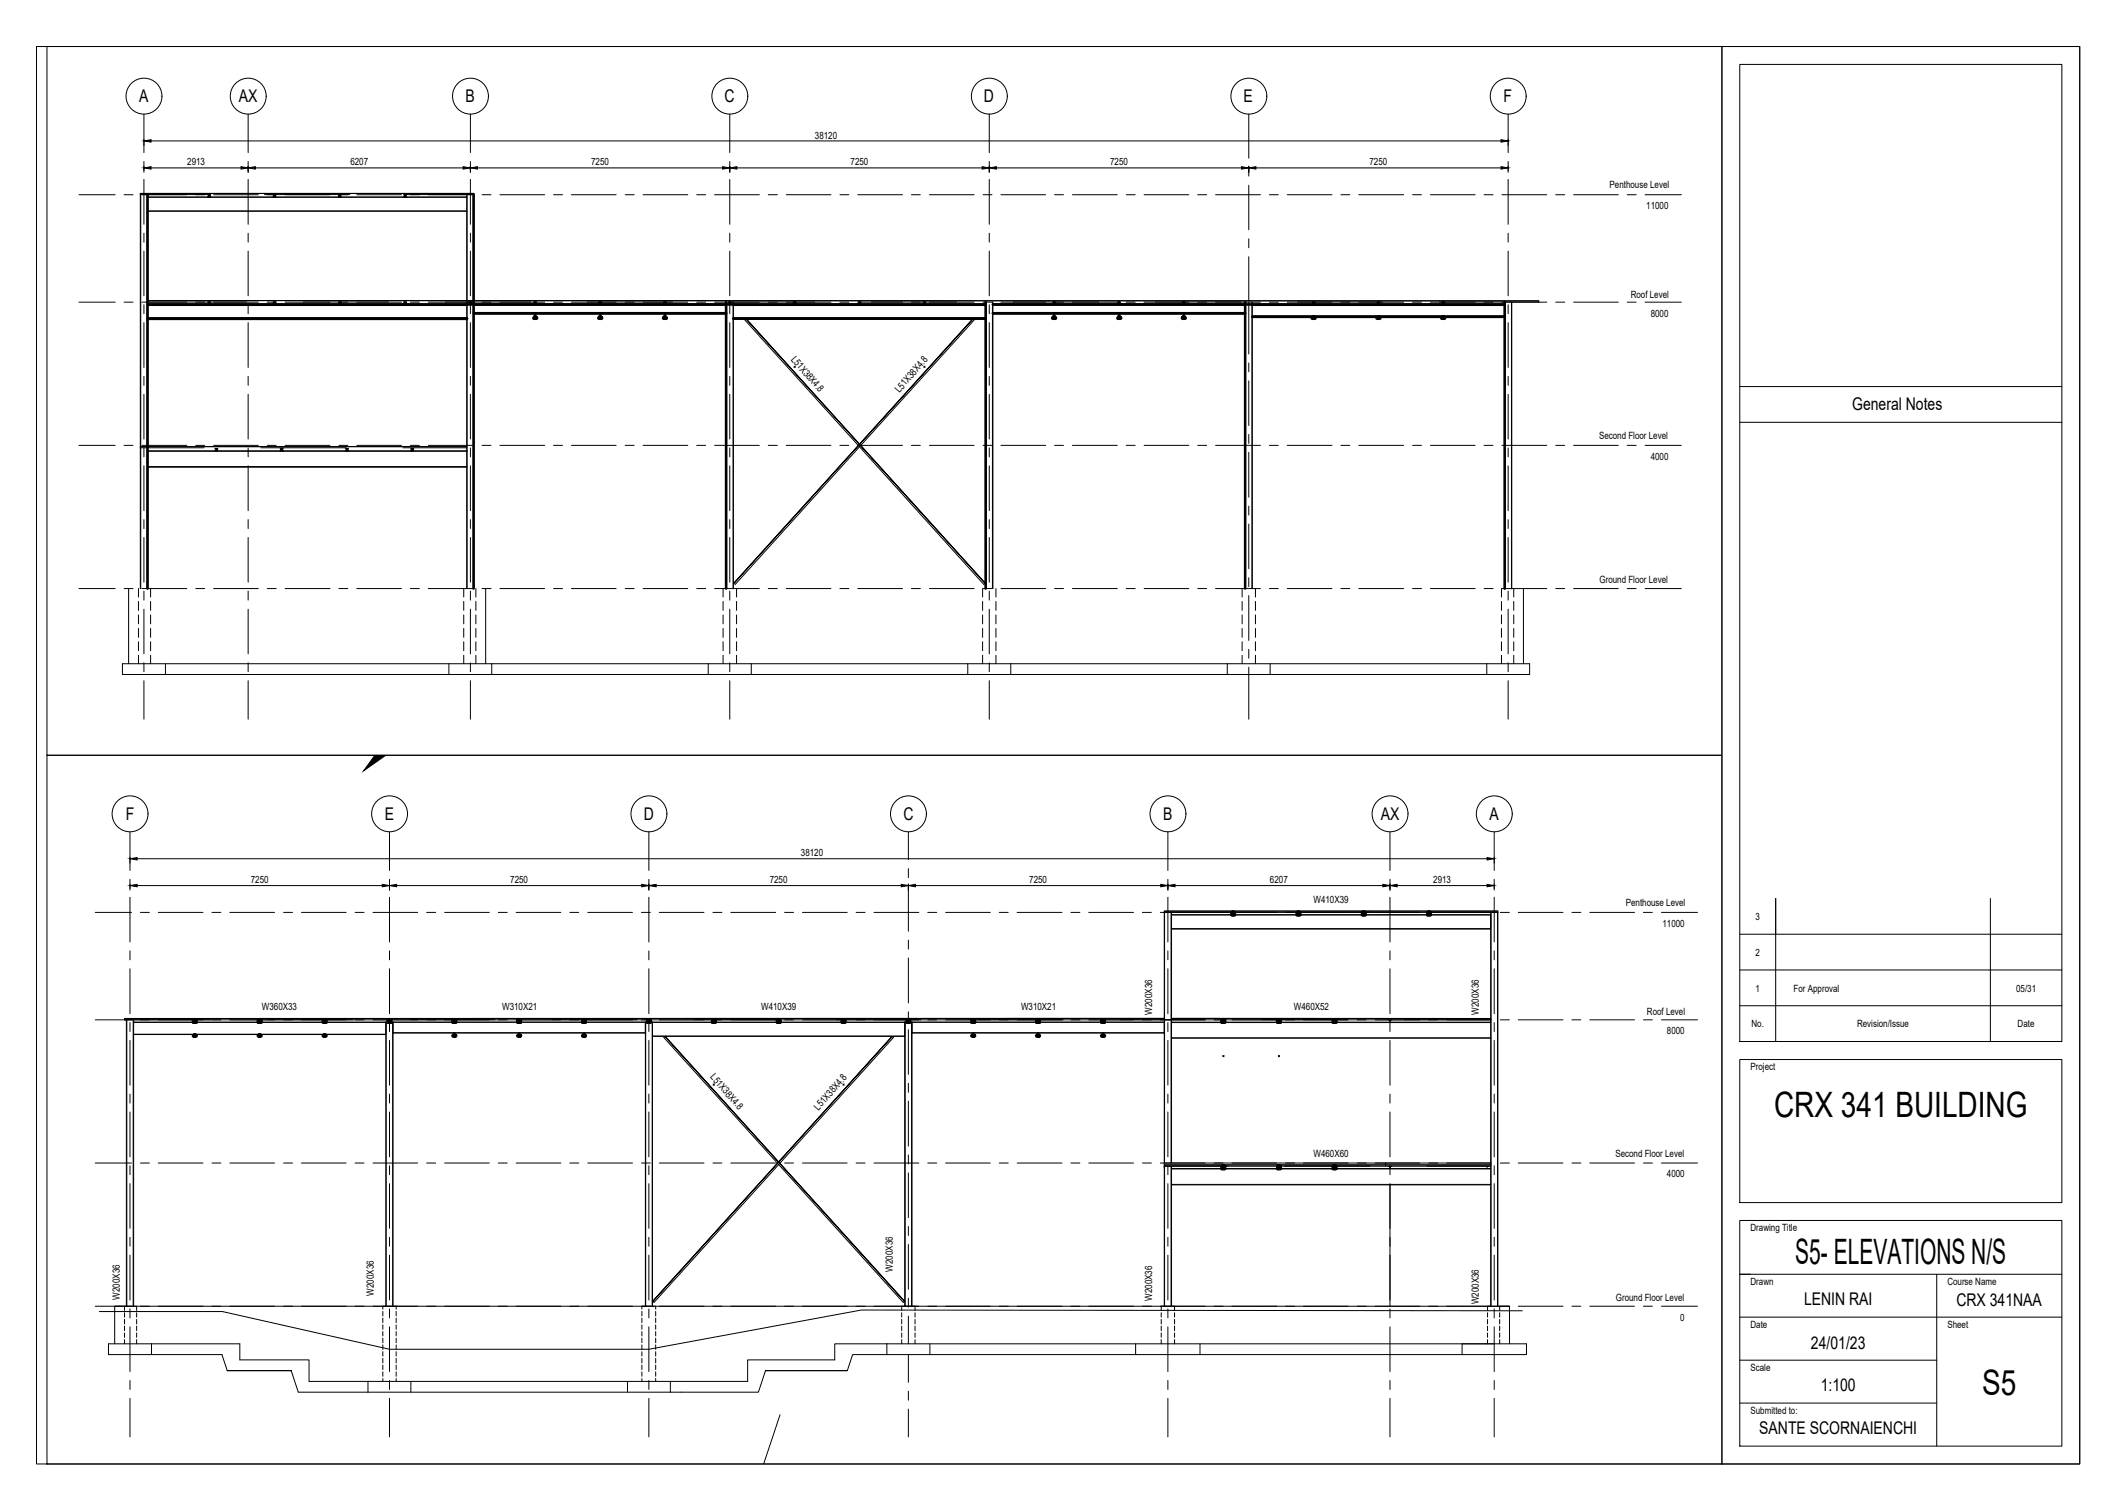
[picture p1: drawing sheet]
<svg xmlns="http://www.w3.org/2000/svg" width="594mm" height="420mm" viewBox="0 0 594 420" stroke-linecap="round" stroke-linejoin="round" font-family="sans-serif">
<defs><g id="words">
<g font-size="9.8">
<text x="495.7" y="312">CRX 341 BUILDING</text>
<text x="501.6" y="353">S5- ELEVATIONS N/S</text>
<text x="553.9" y="389.7">S5</text>
</g>
<g font-size="4.9">
<text x="38.9" y="28.6">A</text>
<text x="66.8" y="28.6">AX</text>
<text x="130" y="28.6">B</text>
<text x="202.5" y="28.6">C</text>
<text x="274.9" y="28.6">D</text>
<text x="347.5" y="28.6">E</text>
<text x="420.1" y="28.6">F</text>
<text x="517.6" y="114.6">General Notes</text>
<text x="35.1" y="229.2">F</text>
<text x="107.5" y="229.2">E</text>
<text x="179.9" y="229.2">D</text>
<text x="252.4" y="229.2">C</text>
<text x="325" y="229.2">B</text>
<text x="385.8" y="229.2">AX</text>
<text x="416.2" y="229.2">A</text>
<text x="504.1" y="364.7">LENIN RAI</text>
<text x="546.7" y="364.7">CRX 341NAA</text>
<text x="506.1" y="376.7">24/01/23</text>
<text x="508.8" y="388.7">1:100</text>
<text x="491.6" y="400.7">SANTE SCORNAIENCHI</text>
</g>
<g font-size="2.8">
<text x="227.7" y="38.7">38120</text>
<text x="52.3" y="46.2">2913</text>
<text x="97.9" y="46.2">6207</text>
<text x="165.2" y="46.2">7250</text>
<text x="237.7" y="46.2">7250</text>
<text x="310.2" y="46.2">7250</text>
<text x="382.7" y="46.2">7250</text>
<text x="449.8" y="52.6">Penthouse Level</text>
<text x="460" y="58.4">11000</text>
<text x="455.7" y="83.1">Roof Level</text>
<text x="461.3" y="88.4">8000</text>
<text x="220.9" y="100.5" transform="rotate(49 220.9 100.5)">L51X38X4.8</text>
<text x="251.3" y="109.8" transform="rotate(-49 251.3 109.8)">L51X38X4.8</text>
<text x="446.8" y="122.7">Second Floor Level</text>
<text x="461.3" y="128.4">4000</text>
<text x="447" y="162.9">Ground Floor Level</text>
<text x="223.8" y="239.2">38120</text>
<text x="70.1" y="246.8">7250</text>
<text x="142.6" y="246.8">7250</text>
<text x="215.1" y="246.8">7250</text>
<text x="287.6" y="246.8">7250</text>
<text x="354.9" y="246.8">6207</text>
<text x="400.5" y="246.7">2913</text>
<text x="367" y="252.3">W410X39</text>
<text x="454.3" y="253.1">Penthouse Level</text>
<text x="490.6" y="257">3</text>
<text x="464.6" y="258.9">11000</text>
<text x="490.6" y="267">2</text>
<text x="490.6" y="277">1</text>
<text x="501.2" y="277">For Approval</text>
<text x="563.4" y="277">05/31</text>
<text x="73.2" y="282.3">W360X33</text>
<text x="140.3" y="282.3">W310X21</text>
<text x="212.7" y="282.3">W410X39</text>
<text x="285.3" y="282.3">W310X21</text>
<text x="322" y="283.5" transform="rotate(-90 322 283.5)">W200X36</text>
<text x="361.6" y="282.3">W460X52</text>
<text x="413.2" y="283.5" transform="rotate(-90 413.2 283.5)">W200X36</text>
<text x="460.2" y="283.6">Roof Level</text>
<text x="489.4" y="287">No.</text>
<text x="518.9" y="287">Revision/Issue</text>
<text x="563.8" y="287">Date</text>
<text x="465.8" y="288.9">8000</text>
<text x="489.2" y="299">Project</text>
<text x="198.3" y="300.9" transform="rotate(49 198.3 300.9)">L51X38X4.8</text>
<text x="228.7" y="310.3" transform="rotate(-49 228.7 310.3)">L51X38X4.8</text>
<text x="367" y="323.2">W460X60</text>
<text x="451.4" y="323.2">Second Floor Level</text>
<text x="465.8" y="328.9">4000</text>
<text x="489.2" y="344">Drawing Title</text>
<text x="249.5" y="355.3" transform="rotate(-90 249.5 355.3)">W200X36</text>
<text x="489.2" y="359">Drawn</text>
<text x="544.2" y="359">Course Name</text>
<text x="33.4" y="363.1" transform="rotate(-90 33.4 363.1)">W200X36</text>
<text x="104.5" y="361.9" transform="rotate(-90 104.5 361.9)">W200X36</text>
<text x="322" y="363.4" transform="rotate(-90 322 363.4)">W200X36</text>
<text x="413.2" y="364.4" transform="rotate(-90 413.2 364.4)">W200X36</text>
<text x="451.5" y="363.4">Ground Floor Level</text>
<text x="469.5" y="368.9">0</text>
<text x="489.2" y="371">Date</text>
<text x="544.2" y="371">Sheet</text>
<text x="489.2" y="383">Scale</text>
<text x="489.2" y="395">Submitted to:</text>
</g>
</g></defs>
<!-- layer: A-DETL-GENF -->
<g fill="none" stroke="#000" stroke-width=".28">
<path d="M58.4 54.5h.1M76.7 54.5h.1M94.9 54.5h.1M113.2 54.5h.1M58.4 84.6h.1M76.7 84.6h.1M94.9 84.6h.1M113.2 84.6h.1M131.4 84.6h.1M149.3 88.8l-.1 .1M149.5 88.6l-.1 .1M149.5 88.8l-.1 .1"/>
<path d="M149.5 84.6h.1M149.7 88.6h-.1M149.7 88.7l-.1 .1M149.7 88.8l-.1 .1M149.8 88.8v.1M149.9 88.9h.1M167.5 88.8l-.1 .1M167.6 84.6h.2M167.7 88.6l-.1 .1M167.7 88.8l-.1 .1M167.9 88.6h-.1M167.9 88.7l-.1 .1"/>
<path d="M167.9 88.8l-.1 .1M168 88.8l-.1 .1M168.1 88.9h.1M185.5 88.8v.1M185.8 84.6h.1M185.8 88.6l-.1 .1M185.8 88.8l-.2 .1M185.9 88.6h.1M185.9 88.7v.2M186.1 88.8l-.1 .1M186.2 88.9h-.1M203.9 84.6h.1"/>
<path d="M222 84.6h.1M240.2 84.6h.1M258.3 84.6h.1M294.3 88.8l-.1 .1M294.5 84.6h.1M294.5 88.6l-.1 .1M294.5 88.8l-.1 .1M294.7 88.6h-.1M294.7 88.7l-.1 .2M294.9 88.8l-.1 .1M294.9 88.9h.1M312.5 88.8l-.1 .1"/>
<path d="M312.6 84.6h.2M312.7 88.6l-.1 .1M312.7 88.8l-.2 .1M312.9 88.6h-.1M312.9 88.7l-.1 .1M312.9 88.8l-.1 .1M313 88.8v.1M313.1 88.9h.1M330.5 88.8v.1M330.8 84.6h.1M330.8 88.6l-.1 .1M330.8 88.8l-.2 .1"/>
<path d="M330.9 88.6h.1M330.9 88.7v.1M331 88.8l-.1 .1M331.1 88.8l-.1 .1M331.2 88.9h.1M366.8 88.8l-.1 .1M367 88.6l-.1 .1M367 88.8l-.1 .1M367 84.6h.2M367.2 88.6h-.1M367.2 88.7l-.1 .1M367.2 88.8v.1"/>
<path d="M367.3 88.8v.1M367.5 88.9h-.1M384.9 88.8v.1M385.1 88.6v.1M385.1 88.8l-.1 .1M385.1 84.6h.2M385.3 88.6h-.1M385.3 88.7l-.1 .1M385.3 88.8v.1M385.5 88.8l-.1 .1M385.6 88.9h-.1M403 88.8v.1"/>
<path d="M403.2 88.6l-.1 .1M403.2 88.8l-.1 .1M403.3 84.6h.1M403.4 88.6h.1M403.4 88.7v.1M403.4 88.8v.1M403.6 88.8l-.1 .1M403.6 88.9h.1M60.4 125.5h.1M78.7 125.5h.1M96.9 125.5h.1M115.1 125.5h.2"/>
<path d="M344.3 255.5h-.1M344.3 254.9v.1M344.4 255.5h-.1M344.5 255.3v.2M344.5 254.9l-.1 .1M344.5 255.4h.1M344.5 255.5h.1M344.5 255h.1M344.5 255.1h.1M344.6 255.1h.1M344.7 255l-.1 .1M344.7 255.3l-.1 .1"/>
<path d="M344.7 255.2v.2M344.7 254.9l-.1 .1M344.8 255.5h.1M344.8 254.9v.1M344.9 255.5h.1M345 254.9l-.1 .1M362.5 255.5h.1M362.5 254.9v.1M362.7 255.5h-.1M362.7 254.9l-.1 .1M362.7 255.3l.1 .2M362.8 255.4h-.1"/>
<path d="M362.8 255.5h-.1M362.8 255h-.1M362.8 255.1h-.1M362.8 255.1h.1M362.9 255.2h.1M362.9 255.2l.1 .2M363 255.3l-.1 .1M363 254.9l-.1 .1M363 255.2h-.1M363.1 255.5h-.1M363.1 254.9l-.2 .2M363.2 255.5h-.1"/>
<path d="M363.2 254.9v.1M380.7 255.5h.1M380.8 254.9l-.1 .1M380.9 255.5h-.1M380.9 254.9v.1M381 255.3v.2M381 255.4h.1M381 255.5h.1M381 255h.1M381 255.1h.1M381 255.1h.2M381.1 255.2h.1"/>
<path d="M381.1 255.2l.1 .2M381.2 255.3l-.1 .1M381.2 254.9l-.1 .1M381.2 255.2h.1M381.3 255.5h-.1M381.3 254.9l-.2 .2M381.4 255.5h.1M381.5 254.9l-.1 .1M399 255.5h-.1M399 254.9v.1M399.2 255.3v.2M399.2 254.9l-.1 .1"/>
<path d="M399.2 255.1h.2M399.2 255.4l-.1 .1M399.2 255.5h.1M399.2 255h.1M399.2 255.1h.1M399.4 255.2h.1M399.4 255.2v.2M399.4 255.3v.1M399.5 254.9l-.1 .2M399.5 255.5h.1M399.6 254.9l-.1 .1M399.7 254.9l-.1 .1"/>
<path d="M399.7 255.5h-.1M54.1 285.5h.1M54.2 284.9h-.1M54.2 289.3l-.1 .1M54.3 285.5h-.1M54.3 285.3l.1 .2M54.3 284.9h.1M54.4 285.1h.1M54.4 285.4h-.1M54.4 284.9l-.1 .1M54.4 285.1l-.1 .1M54.4 289.1l-.1 .1"/>
<path d="M54.4 289.3l-.1 .1M54.5 285.2h.1M54.5 285.2l.1 .3M54.6 285.3l-.1 .1M54.6 284.9l-.1 .2M54.6 285.2h-.1M54.6 289.1h-.1M54.6 289.2l-.1 .1M54.6 289.3l-.1 .1M54.7 285.5h-.1M54.7 284.9h.1M54.7 289.3v.1"/>
<path d="M54.8 285.5h-.1M54.8 284.9h.1M54.8 289.3v.1M72.3 285.5h-.1M72.3 284.9h.1M72.3 289.3v.1M72.4 285.5h-.1M72.4 285.3l.1 .2M72.4 284.9h.1M72.5 285.1h.1M72.5 285.4h-.1M72.5 284.9l-.1 .1"/>
<path d="M72.5 285.1l-.1 .1M72.5 289.1l-.1 .1M72.5 289.3l-.1 .1M72.6 285.2h.1M72.6 285.2l.1 .3M72.7 285.2h-.1M72.7 285.3l-.1 .1M72.7 289.1h-.1M72.7 289.2l-.1 .1M72.7 284.9l-.1 .1M72.7 289.3l-.1 .1M72.8 285.5h-.1"/>
<path d="M72.9 284.9h-.1M72.9 289.3l-.1 .1M72.9 284.9h.1M72.9 285.5h.1M72.9 289.3v.1M90.4 285.5h-.1M90.4 284.9h.1M90.4 289.3v.1M90.5 285.5h.1M90.6 284.9h-.1M90.6 285.3v.2M90.6 285.4h.1"/>
<path d="M90.6 285.5h.1M90.6 284.9v.1M90.6 285.1v.1M90.6 289.1v.1M90.6 289.3l-.1 .1M90.7 285.1h.1M90.8 285.2h.1M90.8 285.2v.3M90.8 285.3v.1M90.8 284.9v.1M90.8 289.1h.1M90.8 289.2v.1"/>
<path d="M90.8 289.3v.1M90.9 285.5h.1M91 284.9h-.1M91 289.3l-.1 .1M91.1 285.5h-.1M91.1 284.9h.1M91.1 289.3v.1M108.5 285.5h.1M108.5 284.9h.1M108.7 285.3l.1 .2h-.2M108.7 284.9h-.1M108.8 285.4h-.1"/>
<path d="M108.8 284.9l-.1 .1M108.8 285.1l-.1 .1M108.8 285.1h.1M108.9 285.2h.1M108.9 285.2l.1 .3M109 285l-.1 .1M109 285.3l-.1 .1M109 285.2h-.1M109 284.9l-.1 .1M109.1 285.5h-.1M109.1 284.9h.1M109.2 285.5h-.1"/>
<path d="M109.2 284.9h.1M126.7 285.5h-.1M126.7 284.9h-.1M126.7 289.3l-.1 .1M126.8 285.5h-.1M126.8 285.3l.1 .2M126.8 284.9h-.1M126.9 285.4h-.1M126.9 284.9l-.1 .1M126.9 285.1l-.1 .1M126.9 289.1l-.1 .1M126.9 289.3l-.2 .1"/>
<path d="M126.9 285.1h.1M127.1 285.2v.3M127.1 285.3l-.1 .1M127.1 284.9l-.1 .1M127.1 289.1h-.1M127.1 289.2l-.1 .1M127.1 289.3l-.1 .1M127.2 285.5h-.1M127.2 284.9h.1M127.2 289.3v.1M127.3 284.9h.1M127.3 285.5h.1"/>
<path d="M127.3 289.3v.1M144.8 285.5h-.1M144.8 284.9h-.1M144.8 289.3l-.1 .1M144.9 285.5h.1M144.9 285.3l.1 .2M144.9 284.9h.1M145 285.1h.2M145 285.4h-.1M145 285.5h.1M145 284.9l-.1 .1M145 285.1l-.1 .1"/>
<path d="M145 289.1l-.1 .1M145 289.3l-.1 .1M145.2 285.2h.1M145.2 285.2v.3M145.2 285.3v.1M145.2 284.9v.1M145.2 285v.1M145.2 289.1h.1M145.2 289.2v.1M145.2 289.3v.1M145.3 285.5h-.1M145.3 284.9h.1"/>
<path d="M145.4 289.3l-.1 .1M145.5 284.9h-.1M145.5 285.5h-.1M145.5 289.3l-.1 .1M162.9 285.5h.1M162.9 284.9h.1M162.9 289.3v.1M163 285.5h.1M163.1 285.3l.1 .2M163.1 284.9h-.1M163.2 285.1h.1M163.2 285.4h-.1"/>
<path d="M163.2 285.5h-.1M163.2 284.9l-.1 .1M163.2 285.1l-.1 .1M163.2 289.1l-.1 .1M163.2 289.3l-.2 .1M163.3 285.2h.1M163.3 285.2v.3M163.3 285.3v.1M163.3 284.9v.1M163.3 285v.1M163.3 289.1h.1M163.3 289.2v.1"/>
<path d="M163.4 289.3l-.1 .1M163.5 284.9h-.1M163.5 289.3l-.1 .1M163.6 285.5h-.2M163.6 284.9h-.1M163.6 289.3v.1M181 285.5h.1M181.1 284.9h-.1M181.1 285.5h.1M181.2 285.3v.2M181.2 284.9h-.1M181.3 285.1h.1"/>
<path d="M181.3 285.4h-.1M181.3 284.9l-.1 .1M181.3 285.1l-.1 .1M181.4 285.2h.1M181.4 285.2v.3M181.4 285.3v.1M181.5 284.9l-.1 .1M181.6 285.5h-.1M181.6 284.9h-.1M181.7 284.9h.1M181.7 285.5h.1M199.1 285.5h.1"/>
<path d="M199.2 284.9h-.1M199.3 285.5h-.1M199.3 284.9h.1M199.3 285.3l.1 .2M199.4 285.4h-.1M199.4 285.5h-.1M199.4 284.9l-.1 .1M199.4 285.1l-.1 .1M199.4 285.1h.1M199.6 285.2v.3M199.6 285.3l-.1 .1M199.6 284.9l-.1 .1"/>
<path d="M199.7 285.5h-.1M199.7 284.9h-.1M199.8 285.5h.1M199.9 284.9h-.1M217.3 284.9h.1M217.4 285.5h-.2M217.5 285.3v.2M217.5 284.9h-.1M217.5 285.4h.1M217.5 284.9v.1M217.5 285.1v.1M217.6 285.1h.1"/>
<path d="M217.7 285.2v.3M217.7 285l-.1 .1M217.7 285.3l-.1 .1M217.7 284.9l-.1 .1M217.8 285.5h.1M217.8 284.9h.1M217.9 285.5h.1M218 284.9h-.1M235.5 284.9h-.1M235.5 285.5h-.2M235.6 285.3v.2M235.6 284.9h-.1"/>
<path d="M235.6 285.4h.1M235.6 284.9v.1M235.6 285.1v.1M235.7 285.1h.1M235.8 285.2h.1M235.8 285.2v.3M235.8 285.3v.1M235.8 285v.1M235.8 284.9v.1M235.9 285.5h.1M236 284.9h-.1M236.1 284.9h.1"/>
<path d="M236.1 285.5h-.1M253.5 285.5h-.1M253.6 284.9h-.1M253.7 285.5h-.1M253.7 285.3v.2M253.7 284.9h-.1M253.8 285.1h.1M253.8 285.4h-.1M253.8 284.9l-.1 .1M253.8 285.1l-.1 .1M253.9 285.2h.1M253.9 285.2l.1 .3"/>
<path d="M254 285.2h-.1M254 285.3l-.1 .1M254 284.9l-.1 .2M254.1 284.9h-.1M254.2 284.9h.1M254.2 285.5h-.2M271.7 285.5h-.1M271.7 284.9h-.1M271.7 289.3v.1M271.8 285.5h-.1M271.8 285.3l.1 .2M271.8 284.9h.1"/>
<path d="M271.9 285.1h.1M271.9 285.4h-.1M271.9 285.5h.1M271.9 284.9l-.1 .1M271.9 285.1l-.1 .1M271.9 289.1l-.1 .1M271.9 289.3l-.1 .1M272 285.2h.1M272 285.2l.1 .3M272.1 285.3l-.1 .1M272.1 284.9l-.1 .1M272.1 285l-.1 .1"/>
<path d="M272.1 285.2h-.1M272.1 289.1h-.1M272.1 289.2l-.1 .1M272.1 289.3l-.1 .1M272.2 285.5h-.1M272.2 284.9h.1M272.2 289.3v.1M272.3 285.5h-.1M272.3 284.9h.1M272.3 289.3v.1M289.8 285.5h-.1M289.8 284.9h.1"/>
<path d="M289.8 289.3v.1M289.9 285.5h.1M289.9 285.3l.1 .2M289.9 284.9h.1M290 285.1h.2M290 285.4h-.1M290 284.9l-.1 .1M290 285.1l-.1 .1M290 289.1l-.1 .1M290 289.3l-.1 .1M290.2 285.2h.1M290.2 285.2v.3"/>
<path d="M290.2 285.3v.1M290.2 285v.1M290.2 289.1h.1M290.2 289.2v.1M290.2 284.9v.1M290.2 289.3v.1M290.3 285.5h-.1M290.4 284.9h-.1M290.4 289.3l-.1 .1M290.4 285.5h.1M290.4 284.9h.1M290.4 289.3v.1"/>
<path d="M307.9 285.5h-.1M307.9 284.9h.1M307.9 289.3v.1M308.1 284.9h-.1M308.1 285.3v.2h-.1M308.1 285.4h.1M308.1 284.9v.1M308.1 285.1v.1M308.1 289.1v.1M308.1 289.3l-.1 .1M308.2 285.1h.1M308.3 285.2h.1"/>
<path d="M308.3 285.2l.1 .3M308.4 285l-.1 .1M308.4 285.2h-.1M308.4 285.3l-.1 .1M308.4 284.9l-.1 .1M308.4 289.1h-.1M308.4 289.2l-.1 .1M308.4 289.3l-.1 .1M308.4 285.5h.1M308.5 284.9h-.1M308.5 289.3l-.1 .1M308.6 285.5h-.1"/>
<path d="M308.6 284.9h.1M308.6 289.3v.1M341.5 285.5h.1M341.6 284.9h-.1M341.7 285.5h-.1M341.7 285.3l.1 .2M341.7 284.9h.1M341.8 285.1h.1M341.8 285.4h-.1M341.8 285h-.1M341.8 285.1l-.1 .1M341.9 285.2h.1"/>
<path d="M341.9 285.2l.1 .3M342 285.3l-.1 .1M342 284.9l-.1 .1M342.1 285.5h-.1M342.1 284.9h.1M342.2 284.9h.1M342.2 285.5h.1M357.1 284.9h-.1M357.2 285.5h-.2M357.3 285.3v.2M357.3 284.9h-.1M357.3 285.4h.1"/>
<path d="M357.3 285h.1M357.3 285.1v.1M357.3 285.1h.2M357.5 285.2v.3M357.5 285.3l-.1 .1M357.5 285l-.1 .1M357.5 284.9l-.1 .1M357.6 285.5h-.1M357.6 284.9h.1M357.7 284.9h.1M357.8 285.5h-.1M372.6 285.5h-.1"/>
<path d="M372.6 284.9h.1M372.7 285.5h.1M372.8 285.3v.2M372.8 284.9h-.1M372.8 285.4h.1M372.8 285h.1M372.8 285.1v.1M372.9 285.1h.1M373 285.2h.1M373 285.2v.3M373 285v.1M373 285.3v.1"/>
<path d="M373 284.9v.1M373.1 285.5h-.1M373.2 284.9h-.1M373.3 285.5h-.1M373.3 284.9h.1M341.5 326.4h.1M341.6 325.8l-.1 .1M341.7 326.2l.1 .2M341.7 325.8v.1M341.8 326h.1M341.8 326.3l-.2 .1M341.8 326.4h.1"/>
<path d="M341.8 325.9h-.1M341.8 326l-.1 .1M341.9 326.1h.1M342 326.2l-.1 .1M342 326.1v.2M342 325.8l-.1 .1M342.1 326.4h-.1M342.1 325.8v.1M342.2 326.4h.1M342.2 325.8v.1M357.1 325.8l-.1 .1M357.2 326.4h-.2"/>
<path d="M357.3 325.8l-.1 .1M357.3 326.1v.3M357.3 326v.2M357.3 326.3h.1M357.3 325.9h.1M357.3 326h.2M357.5 326.2l-.1 .1M357.5 326.1v.2M357.5 325.8l-.1 .1M357.5 326h-.1M357.6 326.4h-.1M357.6 325.8v.1"/>
<path d="M357.8 326.4h-.1M357.8 325.8l-.1 .1M372.6 326.4h-.1M372.6 325.8v.1M372.7 326.4h.1M372.8 326.2v.2M372.8 325.8l-.1 .1M372.8 326.3h.1M372.8 326.4h.1M372.8 325.9h.1M372.8 326v.1M372.9 326h.1"/>
<path d="M373 326.1h.1M373 326.1v.2M373 326.2v.1M373 325.8v.1M373 326h.1M373.1 326.4h-.1M373.2 325.8l-.1 .1M373.3 326.4h-.1M373.3 325.8v.1"/>
</g>
<!-- layer: S-CONC INSTRUCTIONS -->
<path d="M104.7 211h3l-6.1 4.3z" fill="#000" stroke="#000" stroke-width=".28"/>
<!-- layer: S-GRID -->
<g fill="none" stroke="#000" stroke-width=".28">
<path d="M40.2 31.9v10.7M69.3 31.9v10.7M131.4 31.9v10.7M203.9 31.9v10.7M276.4 31.9v10.7M349 31.9v12.3M421.4 31.9v10.7M40.2 45.1v2.5M40.2 50.1v12.6M69.3 45.1v2.5M69.3 50.1v12.6M131.4 45.1v2.5"/>
<path d="M131.4 50.1v12.6M203.9 45.1v2.5M203.9 50.1v12.6M276.4 45.1v2.5M276.4 50.1v12.6M349 46.7v2.5M349 51.7v12.5M421.4 45.1v2.5M421.4 50.1v12.6M40.2 65.2v2.4M40.2 70.1v12.5M69.3 65.2v2.4"/>
<path d="M69.3 70.1v12.5M131.4 65.2v2.4M131.4 70.1v12.5M203.9 65.2v2.4M203.9 70.1v12.5M276.4 65.2v2.4M276.4 70.1v12.5M349 66.7v2.5M349 71.7v12.3M421.4 65.2v2.4M421.4 70.1v12.5M40.2 85.1v2.5"/>
<path d="M40.2 90.1v12.6M69.3 85.1v2.5M69.3 90.1v12.6M131.4 85.1v2.5M131.4 90.1v12.6M203.9 85.1v2.5M203.9 90.1v12.6M276.4 85.1v2.5M276.4 90.1v12.6M349 84.4v14.5M421.4 85.1v2.5M421.4 90.1v12.6"/>
<path d="M40.2 105.2v2.5M40.2 110.2v12.4M69.3 105.2v2.5M69.3 110.2v12.4M131.4 105.2v2.5M131.4 110.2v12.4M203.9 105.2v2.5M203.9 110.2v12.4M276.4 105.2v2.5M276.4 110.2v12.4M349 101.4v2.5M349 106.4v12.5"/>
<path d="M421.4 105.2v2.5M421.4 110.2v12.4M40.2 125.1v2.5M40.2 130.1v12.6M69.3 125.1v2.5M69.3 130.1v12.6M131.4 125.1v2.5M131.4 130.1v12.6M203.9 125.1v2.5M203.9 130.1v12.6M276.4 125.1v2.5M276.4 130.1v12.6"/>
<path d="M349 121.4v2.5M349 126.4v12.5M421.4 125.1v2.5M421.4 130.1v12.6M40.2 145.2v2.5M40.2 150.2v12.4M69.3 145.2v2.5M69.3 150.2v12.4M131.4 145.2v2.5M131.4 150.2v12.4M203.9 145.2v2.5M203.9 150.2v12.4"/>
<path d="M276.4 145.2v2.5M276.4 150.2v12.4M349 141.4v2.5M349 146.4v12.5M421.4 145.2v2.5M421.4 150.2v12.4M40.2 165.1v2.5M40.2 170.2v12.5M69.3 165.1v2.5M69.3 170.2v12.5M131.4 165.1v2.5M131.4 170.2v12.5"/>
<path d="M203.9 165.1v2.5M203.9 170.2v12.5M276.4 165.1v2.5M276.4 170.2v12.5M349 161.4v2.5M349 166.4v12.5M421.4 165.1v2.5M421.4 170.2v12.5M40.2 185.2v2.5M40.2 190.2v10.7M69.3 185.2v2.5M69.3 190.2v10.7"/>
<path d="M131.4 185.2v2.5M131.4 190.2v10.7M203.9 185.2v2.5M203.9 190.2v10.7M276.4 185.2v2.5M276.4 190.2v10.7M349 181.4v2.5M349 186.4v14.5M421.4 185.2v2.5M421.4 190.2v10.7M36.3 232.4v10.8M108.8 232.4v10.8"/>
<path d="M181.3 232.4v10.8M253.8 232.4v7.8M326.3 232.4v10.8M388.4 232.4v10.8M417.5 232.4v10.8M36.3 245.7v2.5M36.3 250.7v12.4M108.8 245.7v2.5M108.8 250.7v12.4M181.3 245.7v2.5M181.3 250.7v12.4M253.8 242.7v2.5"/>
<path d="M253.8 247.7v12.4M326.3 245.7v2.5M326.3 250.7v12.4M388.4 245.7v2.5M388.4 250.7v12.4M417.5 245.7v2.5M417.5 250.7v12.4M36.3 265.6v2.5M36.3 270.6v12.6M108.8 265.6v2.5M108.8 270.6v12.6M181.3 265.6v2.5"/>
<path d="M181.3 270.6v12.6M253.8 262.6v2.5M253.8 267.6v12.6M326.3 265.6v2.5M326.3 270.6v12.6M388.4 265.6v2.5M388.4 270.6v12.6M417.5 265.6v2.5M417.5 270.6v12.6M36.3 285.7v2.5M36.3 290.7v12.4M108.8 285.7v2.5"/>
<path d="M108.8 290.7v12.4M181.3 285.7v2.5M181.3 290.7v12.4M253.8 282.7v2.5M253.8 287.7v12.4M326.3 285.7v2.5M326.3 290.7v12.4M388.4 285.7v2.5M388.4 290.7v12.4M417.5 285.7v2.5M417.5 290.7v12.4M36.3 305.6v2.5"/>
<path d="M36.3 310.6v12.6M108.8 305.6v2.5M108.8 310.6v12.6M181.3 305.6v2.5M181.3 310.6v12.6M253.8 302.6v2.5M253.8 307.6v12.6M326.3 305.6v2.5M326.3 310.6v12.6M388.4 305.6v2.5M388.4 310.6v12.6M417.5 305.6v2.5"/>
<path d="M417.5 310.6v12.6M36.3 325.7v2.5M36.3 330.7v12.5M108.8 325.7v2.5M108.8 330.7v12.5M181.3 325.7v2.5M181.3 330.7v12.5M253.8 322.7v2.5M253.8 327.7v12.4M326.3 325.7v2.5M326.3 330.7v12.5M388.4 325.7v2.5"/>
<path d="M388.4 330.7v12.5M417.5 325.7v2.5M417.5 330.7v12.5M36.3 345.7v2.4M36.3 350.6v12.6M108.8 345.7v2.4M108.8 350.6v12.6M181.3 345.7v2.4M181.3 350.6v12.6M253.8 342.6v2.5M253.8 347.6v12.6M326.3 345.7v2.4"/>
<path d="M326.3 350.6v12.6M388.4 345.7v2.4M388.4 350.6v12.6M417.5 345.7v2.4M417.5 350.6v12.6M36.3 365.7v2.5M36.3 370.7v12.5M108.8 365.7v2.5M108.8 370.7v12.5M181.3 365.7v2.5M181.3 370.7v12.5M253.8 362.7v2.5"/>
<path d="M253.8 367.7v7.7M253.8 378.4v7.8M326.3 365.7v2.5M326.3 370.7v12.5M388.4 365.7v2.5M388.4 370.7v12.5M417.5 365.7v2.5M417.5 370.7v12.5M36.3 385.7v2.5M36.3 390.7v10.7M108.8 385.7v2.5M108.8 390.7v10.7"/>
<path d="M181.3 385.7v2.5M181.3 390.7v10.7M253.8 388.7v2.5M253.8 393.7v7.7M326.3 385.7v2.5M326.3 390.7v10.7M388.4 385.7v2.5M388.4 390.7v10.7M417.5 385.7v2.5M417.5 390.7v10.7"/>
<circle cx="40.2" cy="26.9" r="5"/>
<circle cx="69.4" cy="26.9" r="5"/>
<circle cx="131.5" cy="26.9" r="5"/>
<circle cx="203.9" cy="26.9" r="5"/>
<circle cx="276.5" cy="26.9" r="5"/>
<circle cx="349" cy="26.9" r="5"/>
<circle cx="421.4" cy="26.9" r="5"/>
<circle cx="36.3" cy="227.4" r="5"/>
<circle cx="108.9" cy="227.4" r="5"/>
<circle cx="181.3" cy="227.4" r="5"/>
<circle cx="253.9" cy="227.4" r="5"/>
<circle cx="326.4" cy="227.4" r="5"/>
<circle cx="388.4" cy="227.4" r="5"/>
<circle cx="417.6" cy="227.4" r="5"/>
</g>
<!-- layer: S-FOUNDATION -->
<g fill="none" stroke="#000" stroke-width=".28">
<path d="M35.9 164.4v21M38.7 164.4v2.4M38.7 168v2.5M38.7 171.8v2.5M38.7 175.6v2.5M38.7 179.3v2.5M42.1 164.4v2.4M42.1 168v2.5M42.1 171.8v2.5M42.1 175.6v2.5M42.1 179.3v2.5M129.6 164.4v2.4"/>
<path d="M129.6 168v2.5M129.6 171.8v2.5M129.6 175.6v2.5M129.6 179.3v2.5M133 164.4v2.4M133 168v2.5M133 171.8v2.5M133 175.6v2.5M133 179.3v2.5M135.7 164.4v21M202.1 164.4v2.4M202.1 168v2.5"/>
<path d="M202.1 171.8v2.5M202.1 175.6v2.5M202.1 179.3v2.5M205.8 164.4v2.4M205.8 168v2.5M205.8 171.8v2.5M205.8 175.6v2.5M205.8 179.3v2.5M274.6 164.4v2.4M274.6 168v2.5M274.6 171.8v2.5M274.6 175.6v2.5"/>
<path d="M274.6 179.3v2.5M278.3 164.4v2.4M278.3 168v2.5M278.3 171.8v2.5M278.3 175.6v2.5M278.3 179.3v2.5M347.1 164.4v2.4M347.1 168v2.5M347.1 171.8v2.5M347.1 175.6v2.5M347.1 179.3v2.5M350.8 164.4v2.4"/>
<path d="M350.8 168v2.5M350.8 171.8v2.5M350.8 175.6v2.5M350.8 179.3v2.5M419.6 164.4v2.4M419.6 168v2.5M419.6 171.8v2.5M419.6 175.6v2.5M419.6 179.3v2.5M423 164.4v2.4M423 168v2.5M423 171.8v2.5"/>
<path d="M423 175.6v2.5M423 179.3v2.5M425.7 164.4v21M38.7 183v2.4M42.1 183v2.4M129.6 183v2.4M133 183v2.4M202.1 183v2.4M205.8 183v2.4M274.6 183v2.4M278.3 183v2.4M347.1 183v2.4"/>
<path d="M350.8 183v2.4M419.6 183v2.4M423 183v2.4M32 375.4v-10.5h389.8v10.5M34.8 364.9v1.2M34.8 366.7v1.3M34.8 368.6v1.3M34.8 370.5v1.2M34.8 372.4v1.2M34.8 374.2v1.2M38.2 364.9v1.2M38.2 366.7v1.3"/>
<path d="M38.2 368.6v1.3M38.2 370.5v1.2M38.2 372.4v1.2M38.2 374.2v1.2M107 364.9v.8M107 366.4v1.2M107 368.2v1.3M107 370.1v1.2M107 372v1.2M107 373.8v1.3M107 375.7v1.3M107 377.6v1.2"/>
<path d="M107 379.5v1.2M110.7 364.9v.8M110.7 366.4v1.2M110.7 368.2v1.3M110.7 370.1v1.2M110.7 372v1.2M110.7 373.8v1.3M110.7 375.7v1.3M110.7 377.6v1.2M110.7 379.5v1.2M179.4 364.9v.8M179.4 366.4v1.2"/>
<path d="M179.4 368.2v1.3M179.4 370.1v1.2M179.4 372v1.2M179.4 373.8v1.3M179.4 375.7v1.3M179.4 377.6v1.2M179.4 379.5v1.2M183.2 364.9v.8M183.2 366.4v1.2M183.2 368.2v1.3M183.2 370.1v1.2M183.2 372v1.2"/>
<path d="M183.2 373.8v1.3M183.2 375.7v1.3M183.2 377.6v1.2M183.2 379.5v1.2M252 364.9v1.2M252 366.7v1.3M252 368.6v1.3M252 370.5v1.2M252 372.4v1.2M252 374.2v1.2M255.7 364.9v1.2M255.7 366.7v1.3"/>
<path d="M255.7 368.6v1.3M255.7 370.5v1.2M255.7 372.4v1.2M255.7 374.2v1.2M324.5 364.9v1.2M324.5 366.7v1.3M324.5 368.6v1.3M324.5 370.5v1.2M324.5 372.4v1.2M324.5 374.2v1.2M328.2 364.9v1.2M328.2 366.7v1.3"/>
<path d="M328.2 368.6v1.3M328.2 370.5v1.2M328.2 372.4v1.2M328.2 374.2v1.2M415.7 364.9v1.2M415.7 366.7v1.3M415.7 368.6v1.3M415.7 370.5v1.2M415.7 372.4v1.2M415.7 374.2v1.2M419.1 364.9v1.2M419.1 366.7v1.3"/>
<path d="M419.1 368.6v1.3M419.1 370.5v1.2M419.1 372.4v1.2M419.1 374.2v1.2M107 381.3v1.3M107 383.2v1.3M107 385.1v.8M110.7 381.3v1.3M110.7 383.2v1.3M110.7 385.1v.8M179.4 381.3v1.3M179.4 383.2v1.3"/>
<path d="M179.4 385.1v.8M183.2 381.3v1.3M183.2 383.2v1.3M183.2 385.1v.8"/>
</g>
<!-- layer: S-COLUMN-STEEL-SECTION -->
<g fill="none" stroke="#000" stroke-width=".28">
<path d="M39.2 54.4v110l.1-110M41.1 54.4v110M41.2 55h89.2M41.2 55.1h89.2M41.2 58.9h89.2M41.2 59h89.2M130.4 54.4v110M130.5 54.4v110M132.4 54.4v110M203 84.4v80M204.9 84.4v80M275.5 84.4v80"/>
<path d="M277.3 84.4v80M277.5 84.4v80M348 84.4v80M349.8 84.4v80M349.9 84.4v80M420.5 84.4v80.1M422.4 84.4v80.1M35.3 284.9v80M35.4 284.9v80M37.2 284.9v80M37.3 284.9v80M325.3 324.9v-70l.1 70"/>
<path d="M325.3 325.8v39.1M325.4 325.8v39.1M327.2 324.9v-70l.2 70M327.2 325.8v39.1M327.4 325.8v39.1M107.8 364.9v-79.4l.1 79.4M109.7 364.9v-79.4l.1 79.4M180.3 364.9v-79.4l.1 79.4M182.2 364.9v-79.4l.1 79.4M252.8 364.9v-79.4l.1 79.4M254.7 364.9v-79.4l.1 79.4M416.6 364.9v-110v110"/>
<path d="M418.5 364.9v-110v110"/>
</g>
<!-- layer: A-WALL -->
<path d="M388.4 331v33.9M415.5 325.8v.6" fill="none" stroke="#000" stroke-width=".28"/>
<!-- layer: S-BEAM-STEEL-SECTION -->
<g fill="none" stroke="#000" stroke-width=".28">
<path d="M208.1 89.4l66.9 74M208.4 89.1l66.9 73.9-66.9-73.9M208.5 89l66.9 74M271.9 89l-66.9 74M271.9 89.1l-66.9 73.9 66.9-73.9M272.2 89.4l-66.8 74M41.3 125.9h89.2M41.3 126.1h89.2M41.3 130.3h89.2M41.3 130.5h89.2M327.4 259.4h89.2v-3.9h-89.2v4l89.2-.1M327.4 255.6h89.2"/>
<path d="M37.3 285.5h288M37.3 285.6h70.5M37.3 289h70.5M107.8 285.5v3.4h-70.5M109.8 285.5v3.1h70.5v-3.1M109.8 285.6h70.5M109.8 288.5h70.5M182.3 285.6h70.5M182.3 285.5v3.9h70.5M182.3 289.5h70.5M185.8 289.6l66.9 74-66.9-74M249.3 289.5l.3 .4-66.8 74-.4-.3z"/>
<path d="M249.3 289.6l-66.9 74 66.9-74M252.8 285.5v3.8M254.8 285.6h70.5M254.8 288.5h70.5M254.8 285.5v3.1h70.5v-2.9M327.4 285.4l89.2 .1M327.4 285.7h89.2M327.4 289.9h89.2M327.4 290h89.2M387.9 284.9l.5 .2M388.4 285.1v.4M388.5 285.1v.4"/>
<path d="M388.9 284.9l-.4 .2M218.4 326.2l-32.9-36.3 .4-.4 66.8 74.1-.3 .3-34-37.6M327.4 326.4h89.2M327.4 326.6h89.2M327.4 330.9h89.2M327.4 331h89.2M387.9 325.8l.5 .1M388.4 325.8v.6M388.9 325.8l-.4 .1v.5"/>
</g>
<!-- layer: A-FLOR-OVHD -->
<g fill="none" stroke="#000" stroke-width=".28">
<path d="M39.2 54.4h18.8M73.9 54.4h23.8M113.6 54.4h18.8M41.1 84.4h27.8M84.8 84.4h23.7M124.4 84.4h23.9M164.1 84.4h23.8M203.8 84.4h23.8M243.5 84.4h23.8M283.2 84.4h23.8M322.9 84.4h23.8M362.6 84.4h23.8"/>
<path d="M402.3 84.4h27.7M39.2 125.1h17.8M72.9 125.1h23.8M112.6 125.1h17.8M325.3 254.8h18.9M360 254.8h23.8M399.7 254.8h18.8M34.8 284.9h24.2M74.8 284.9h23.9M114.6 284.9h23.7M154.2 284.9h23.9M193.9 284.9h23.8"/>
<path d="M233.6 284.9h23.8M273.3 284.9h23.8M313 284.9h23.8M352.7 284.9h23.8M392.3 284.9h24.3M325.3 325.8h17.9M359 325.8h23.9M398.7 325.8h17.9"/>
</g>
<!-- layer: A-DETL-LLIN -->
<path d="M39.2 54.1h93.2M41.2 84l388.8 .1M39.2 124.8h91.2M325.3 254.6h93.2M325.3 284.5l-290.5 .1M327.4 284.5l89.2 .1M325.3 325.5h91.3" fill="none" stroke="#000" stroke-width=".28"/>
<!-- layer: A-FLOR-OTLN -->
<g fill="none" stroke="#000" stroke-width=".28">
<path d="M39.2 54h93.2M41.2 83.9l388.8 .1M39.2 124.8h91.2M325.3 254.9v-.4h93.2v.4M325.4 254.9h1.8M327.4 254.9h89.2M416.6 254.9h1.9M325.3 284.5h-290.5v.4h381.8M327.4 284.5h89.2M325.3 325.8h91.3M325.3 325.4h91.3M387.2 324.9v.9"/>
<path d="M416.6 324.9h-91.3v1.4"/>
</g>
<!-- layer: A-FLOR-LEVL -->
<g fill="#fff" stroke="#fff" stroke-width=".28">
<path d="M440.3 360.9v5.4l30.7-5.4zM440.3 366.3l30.7-5.4v5.4z"/>
<path d="M467.4 366.4v3.7l3.8-3.7zM467.4 370.1l3.8-3.7v3.7z"/>
<path d="M440 320.7v3.7l31-3.7zM440 324.4l31-3.7v3.7z"/>
<path d="M459.2 326.4v3.7l12-3.7zM459.2 330.1l12-3.7v3.7z"/>
<path d="M441.9 281.1v3.7l29.3-3.7zM441.9 284.8l29.3-3.7v3.7z"/>
<path d="M459.2 286.4v3.7l12-3.7zM459.2 290.1l12-3.7v3.7z"/>
<path d="M441 250.6v3.7l30.3-3.7zM441 254.3l30.3-3.7v3.7z"/>
<path d="M456.5 256.4v3.7l14.7-3.7zM456.5 260.1l14.7-3.7v3.7z"/>
<path d="M435.7 160.4v5.4l30.7-5.4zM435.7 165.8l30.7-5.4v5.4z"/>
<path d="M435.4 120.2v3.7l31-3.7zM435.4 123.9l31-3.7v3.7z"/>
<path d="M454.7 125.9v3.7l11.9-3.7zM454.7 129.6l11.9-3.7v3.7z"/>
<path d="M437.3 80.6v3.7l29.4-3.7zM437.3 84.3l29.4-3.7v3.7z"/>
<path d="M454.7 85.9v3.7l11.9-3.7zM454.7 89.6l11.9-3.7v3.7z"/>
<path d="M436.5 50.1v3.7l30.3-3.7zM436.5 53.8l30.3-3.7v3.7z"/>
<path d="M452 55.9v3.7l14.6-3.7zM452 59.6l14.6-3.7v3.7z"/>
</g>
<g fill="none" stroke="#000" stroke-width=".28">
<path d="M22.1 54.4h10.1M34.7 54.4h2.5M39.2 54l.1 .4M39.7 54.4h12.5M54.7 54.4h2.5M59.7 54.4h12.5M74.7 54.4h2.5M79.7 54.4h12.5M94.7 54.4h2.5M99.7 54.4h12.5M114.7 54.4h2.5M119.7 54.4h12.5"/>
<path d="M132.4 54l-.1 .4M134.7 54.4h2.5M139.7 54.4h12.5M154.7 54.4h2.5M159.7 54.4h12.5M174.7 54.4h2.5M179.7 54.4h12.5M194.7 54.4h2.5M199.7 54.4h12.5M214.7 54.4h2.5M219.7 54.4h12.5M234.7 54.4h2.5"/>
<path d="M239.7 54.4h12.5M254.7 54.4h2.5M259.7 54.4h12.5M274.7 54.4h2.5M279.7 54.4h12.5M294.7 54.4h2.5M299.7 54.4h12.5M314.7 54.4h2.5M319.7 54.4h12.5M334.7 54.4h2.5M339.7 54.4h12.5M354.7 54.4h2.5"/>
<path d="M359.7 54.4h12.5M374.7 54.4h2.5M379.7 54.4h12.5M394.7 54.4h2.5M399.7 54.4h12.5M414.7 54.4h2.5M419.7 54.4h12.5M434.7 54.4h2.5M439.7 54.4h12.5M454.7 54.4h2.5M459.7 54.4h10.1M22.1 84.4h10.1"/>
<path d="M34.7 84.4h2.5M39.7 84.4h12.5M54.7 84.4h2.5M59.7 84.4h12.5M74.7 84.4h2.5M79.7 84.4h12.5M94.7 84.4h2.5M99.7 84.4h12.5M114.7 84.4h2.5M119.7 84.4h12.5M134.7 84.4h2.5M139.7 84.4h12.5"/>
<path d="M154.7 84.4h2.5M159.7 84.4h12.5M174.7 84.4h2.5M179.7 84.4h12.5M194.7 84.4h2.5M199.7 84.4h12.5M214.7 84.4h2.5M219.7 84.4h12.5M234.7 84.4h2.5M239.7 84.4h12.5M254.7 84.4h2.5M259.7 84.4h12.5"/>
<path d="M274.7 84.4h2.5M279.7 84.4h12.5M294.7 84.4h2.5M299.7 84.4h12.5M314.7 84.4h2.5M319.7 84.4h12.5M334.7 84.4h2.5M339.7 84.4h12.5M354.7 84.4h2.5M359.7 84.4h12.5M374.7 84.4h2.5M379.7 84.4h12.5"/>
<path d="M394.7 84.4h2.5M399.7 84.4h12.5M414.7 84.4h2.5M419.7 84.4h12.5M430 84v.4M434.7 84.4h2.5M439.7 84.4h12.5M454.7 84.4h2.5M459.7 84.4h10.1M22.1 124.4h10.1M34.7 124.4h2.5M39.7 124.4h12.5"/>
<path d="M54.7 124.4h2.5M59.7 124.4h12.5M74.7 124.4h2.5M79.7 124.4h12.5M94.7 124.4h2.5M99.7 124.4h12.5M114.7 124.4h2.5M119.7 124.4h12.5M134.7 124.4h2.5M139.7 124.4h12.5M154.7 124.4h2.5M159.7 124.4h12.5"/>
<path d="M174.7 124.4h2.5M179.7 124.4h12.5M194.7 124.4h2.5M199.7 124.4h12.5M214.7 124.4h2.5M219.7 124.4h12.5M234.7 124.4h2.5M239.7 124.4h12.5M254.7 124.4h2.5M259.7 124.4h12.5M274.7 124.4h2.5M279.7 124.4h12.5"/>
<path d="M294.7 124.4h2.5M299.7 124.4h12.5M314.7 124.4h2.5M319.7 124.4h12.5M334.7 124.4h2.5M339.7 124.4h12.5M354.7 124.4h2.5M359.7 124.4h12.5M374.7 124.4h2.5M379.7 124.4h12.5M394.7 124.4h2.5M399.7 124.4h12.5"/>
<path d="M414.7 124.4h2.5M419.7 124.4h12.5M434.7 124.4h2.5M439.7 124.4h12.5M454.7 124.4h2.5M459.7 124.4h10.1M22.1 164.4h10.1M34.7 164.4h2.5M39.7 164.4h12.5M54.7 164.4h2.5M59.7 164.4h12.5M74.7 164.4h2.5"/>
<path d="M79.7 164.4h12.5M94.7 164.4h2.5M99.7 164.4h12.5M114.7 164.4h2.5M119.7 164.4h12.5M134.7 164.4h2.5M139.7 164.4h12.5M154.7 164.4h2.5M159.7 164.4h12.5M174.7 164.4h2.5M179.7 164.4h12.5M194.7 164.4h2.5"/>
<path d="M199.7 164.4h12.5M214.7 164.4h2.5M219.7 164.4h12.5M234.7 164.4h2.5M239.7 164.4h12.5M254.7 164.4h2.5M259.7 164.4h12.5M274.7 164.4h2.5M279.7 164.4h12.5M294.7 164.4h2.5M299.7 164.4h12.5M314.7 164.4h2.5"/>
<path d="M319.7 164.4h12.5M334.7 164.4h2.5M339.7 164.4h12.5M354.7 164.4h2.5M359.7 164.4h12.5M374.7 164.4h2.5M379.7 164.4h12.5M394.7 164.4h2.5M399.7 164.4h12.5M414.7 164.4h2.5M419.7 164.4h12.5M434.7 164.4h2.5"/>
<path d="M439.7 164.4h12.5M454.7 164.4h2.5M459.7 164.4h10.1M26.6 254.9h10.1M39.2 254.9h2.5M44.2 254.9h12.5M59.2 254.9h2.5M64.2 254.9h12.5M79.2 254.9h2.5M84.2 254.9h12.5M99.2 254.9h2.5M104.2 254.9h12.5"/>
<path d="M119.2 254.9h2.6M124.2 254.9h12.5M139.2 254.9h2.5M144.2 254.9h12.5M159.2 254.9h2.5M164.3 254.9h12.4M179.2 254.9h2.5M184.2 254.9h12.5M199.2 254.9h2.5M204.2 254.9h12.5M219.2 254.9h2.5M224.2 254.9h12.5"/>
<path d="M239.2 254.9h2.5M244.2 254.9h12.6M259.2 254.9h2.5M264.2 254.9h12.5M279.2 254.9h2.5M284.2 254.9h12.6M299.3 254.9h2.5M304.2 254.9h12.5M319.2 254.9h2.5M324.2 254.9h12.6M339.3 254.9h2.5M344.3 254.9h12.4"/>
<path d="M359.2 254.9h2.5M364.2 254.9h12.5M379.3 254.9h2.5M384.3 254.9h12.4M399.2 254.9h2.5M404.2 254.9h12.5M419.2 254.9h2.6M424.3 254.9h12.5M439.3 254.9h2.4M444.2 254.9h12.5M459.2 254.9h2.5M464.3 254.9h10"/>
<path d="M26.6 284.9h10.1M39.2 284.9h2.5M44.2 284.9h12.5M59.2 284.9h2.5M64.2 284.9h12.5M79.2 284.9h2.5M84.2 284.9h12.5M99.2 284.9h2.5M104.2 284.9h12.5M119.2 284.9h2.6M124.2 284.9h12.5M139.2 284.9h2.5"/>
<path d="M144.2 284.9h12.5M159.2 284.9h2.5M164.3 284.9h12.4M179.2 284.9h2.5M184.2 284.9h12.5M199.2 284.9h2.5M204.2 284.9h12.5M219.2 284.9h2.5M224.2 284.9h12.5M239.2 284.9h2.5M244.2 284.9h12.6M259.2 284.9h2.5"/>
<path d="M264.2 284.9h12.5M279.2 284.9h2.5M284.2 284.9h12.6M299.3 284.9h2.5M304.2 284.9h12.5M319.2 284.9h2.5M324.2 284.9h12.6M339.3 284.9h2.5M344.3 284.9h12.4M359.2 284.9h2.5M364.2 284.9h12.5M379.3 284.9h2.5"/>
<path d="M384.3 284.9h12.4M399.2 284.9h2.5M404.2 284.9h12.5M419.2 284.9h2.6M424.3 284.9h12.5M439.3 284.9h2.4M444.2 284.9h12.5M459.2 284.9h2.5M464.3 284.9h10M26.6 324.9h10.1M39.2 324.9h2.5M44.2 324.9h12.5"/>
<path d="M59.2 324.9h2.5M64.2 324.9h12.5M79.2 324.9h2.5M84.2 324.9h12.5M99.2 324.9h2.5M104.2 324.9h12.5M119.2 324.9h2.6M124.2 324.9h12.5M139.2 324.9h2.5M144.2 324.9h12.5M159.2 324.9h2.5M164.3 324.9h12.4"/>
<path d="M179.2 324.9h2.5M184.2 324.9h12.5M199.2 324.9h2.5M204.2 324.9h12.5M219.2 324.9h2.5M224.2 324.9h12.5M239.2 324.9h2.5M244.2 324.9h12.6M259.2 324.9h2.5M264.2 324.9h12.5M279.2 324.9h2.5M284.2 324.9h12.6"/>
<path d="M299.3 324.9h2.5M304.2 324.9h12.5M319.2 324.9h2.5M324.2 324.9h12.6M339.3 324.9h2.5M344.3 324.9h12.4M359.2 324.9h2.5M364.2 324.9h12.5M379.3 324.9h2.5M384.3 324.9h12.4M399.2 324.9h2.5M404.2 324.9h12.5"/>
<path d="M419.2 324.9h2.6M424.3 324.9h12.5M439.3 324.9h2.4M444.2 324.9h12.5M459.2 324.9h2.5M464.3 324.9h10M26.6 364.9h10.1M39.2 364.9h2.5M44.2 364.9h12.5M59.2 364.9h2.5M64.2 364.9h12.5M79.2 364.9h2.5"/>
<path d="M84.2 364.9h12.5M99.2 364.9h2.5M104.2 364.9h12.5M119.2 364.9h2.6M124.2 364.9h12.5M139.2 364.9h2.5M144.2 364.9h12.5M159.2 364.9h2.5M164.3 364.9h12.4M179.2 364.9h2.5M184.2 364.9h12.5M199.2 364.9h2.5"/>
<path d="M204.2 364.9h12.5M219.2 364.9h2.5M224.2 364.9h12.5M239.2 364.9h2.5M244.2 364.9h12.6M259.2 364.9h2.5M264.2 364.9h12.5M279.2 364.9h2.5M284.2 364.9h12.6M299.3 364.9h2.5M304.2 364.9h12.5M319.2 364.9h2.5"/>
<path d="M324.2 364.9h12.6M339.3 364.9h2.5M344.3 364.9h12.4M359.2 364.9h2.5M364.2 364.9h12.5M379.3 364.9h2.5M384.3 364.9h12.4M399.2 364.9h2.5M404.2 364.9h12.5M419.2 364.9h2.6M424.3 364.9h12.5M439.3 364.9h2.4"/>
<path d="M444.2 364.9h12.5M459.2 364.9h2.5M464.3 364.9h10"/>
</g>
<!-- layer: S-FOOTING -->
<g fill="none" stroke="#000" stroke-width=".28">
<path d="M34.2 185.4h393.2v3h-393.2zM46.2 185.4v3M125.4 185.4v3M137.4 185.4v3M197.9 185.4v3M209.9 185.4v3M270.4 185.4v3M282.4 185.4v3M342.9 185.4v3M354.9 185.4v3M415.5 185.4v3M42.3 375.4v3"/>
<path d="M247.8 378.4h178.8v-3h-18v3M247.8 375.4h169.7M247.8 375.4h-14.5v4.5h-24.4v6h-21.6M247.8 378.4h-9.5l-1.5 4.5h-22.9l-2 6h-24.6M247.8 375.4v3M259.8 375.4v3M317.3 375.4v3M335.3 375.4v3M63.5 382.9l-1.5-4.5h-31.7v-3h36.7v4.5h19.4v6h16.4M81.4 382.9h-17.9h17.9l2 6h19.4M102.8 388.9h84.5M102.8 385.9h84.5"/>
<path d="M102.8 385.9v3M114.8 385.9v3M175.3 385.9v3M187.3 385.9v3M218 395.2l-4.6 13.7"/>
</g>
<!-- layer: S-ANNOTATIONS -->
<g fill="none" stroke="#000" stroke-width=".28">
<path d="M40.2 38.9v1.7M42.2 39.4h377.2M421.4 38.9v1.7M40.2 46.4v1.7M42.2 46.9h25.2M69.3 46.4v1.7M71.4 46.9h58M131.4 46.4v1.7M133.4 46.9h68.5M203.9 46.4v1.7M205.9 46.9h68.5M276.4 46.4v1.7"/>
<path d="M278.4 46.9h68.5M349 46.4v1.7M350.9 46.9h68.5M421.4 46.4v1.7M36.3 239.4v1.7M38.3 239.9h377.2M417.5 239.4v1.7M36.3 247v1.7M38.3 247.4h68.5M108.8 247v1.7M110.8 247.4h68.5M181.3 247v1.7"/>
<path d="M183.3 247.4h68.5M253.8 247v1.7M255.8 247.4h68.6M326.3 247v1.7M328.3 247.4h58.1M388.4 247v1.7M390.4 247.4h25.1M417.5 247v1.7"/>
</g>
<g fill="#000" stroke="#000" stroke-width=".28">
<path d="M40.2 39.4l2-.4v.7zM419.4 39l2 .4-2 .3zM40.2 46.9l2-.3v.6zM67.4 46.6l1.9 .3-1.9 .3zM69.3 46.9l2.1-.3v.6zM129.4 46.6l2 .3-2 .3zM131.4 46.9l2-.3v.6zM201.9 46.6l2 .3-2 .3zM203.9 46.9l2-.3v.6zM274.4 46.6l2 .3-2 .3zM276.4 46.9l2-.3v.6zM346.9 46.6l2.1 .3-2.1 .3z"/>
<path d="M349 46.9l1.9-.3v.6zM419.4 46.6l2 .3-2 .3zM36.3 239.9l2-.3v.6zM415.5 239.6l2 .3-2 .3zM36.3 247.4l2-.3v.6zM106.8 247.1l2 .3-2 .3zM108.8 247.4l2-.3v.6zM179.3 247.1l2 .3-2 .3zM181.3 247.4l2-.3v.6zM251.8 247.1l2 .3-2 .3zM253.8 247.4l2-.3v.6zM324.4 247.1l1.9 .3-1.9 .3z"/>
<path d="M326.3 247.4l2-.3v.6zM386.4 247.1l2 .3-2 .3zM388.4 247.4l2-.3v.6zM415.5 247.1l2 .3-2 .3z"/>
</g>
<!-- layer: C-TOPO -->
<path d="M425.4 366.2l-184.7-.2-59.4 10.9h-72.5l-46.7-10.5h-34.3" fill="none" stroke="#000" stroke-width=".28"/>
<!-- layer: A-DETL-GENF -->
<g fill="none" stroke="#000" stroke-width="1">
<path d="M149.4 88.6l.1 .3h-.3l.2-.1zM149.6 88.6l.3 .3h-.3zM167.3 88.8h.3l.1-.2v.3zM167.8 88.6l.3 .3h-.3zM185.7 88.6l.1 .3h-.4l.3-.1zM185.9 88.6l.3 .3h-.3zM294.2 88.8h.2l.1-.2v.3zM294.6 88.6l.3 .3h-.3zM312.6 88.6l.1 .3h-.3l.2-.1zM312.8 88.6l.3 .3h-.3zM330.4 88.8h.3l.1-.2v.3zM330.9 88.6l.3 .3h-.3z"/>
<path d="M366.9 88.6l.1 .3h-.3l.2-.1zM366.9 88.6h.1M367.1 88.6l.4 .3h-.4zM384.8 88.8h.3v-.2v.3zM385.2 88.6l.4 .3h-.4zM403.1 88.6l.1 .3h-.3l.2-.1zM403.4 88.6l.2 .3h-.2zM344.2 254.9h.3v.3zM344.5 255.2v.3h-.3h.3M344.6 254.9l.4 .1h-.3l-.1 .2zM344.6 255.2l.1 .3h.3h-.4M362.5 254.9h.3v.3z"/>
<path d="M362.8 255.2l-.1 .3h-.2h.3M362.9 254.9l.3 .1h-.2l-.1 .2zM362.9 255.2l.1 .3h.2h-.3M380.7 254.9h.3v.3zM381 255.2v.3h-.3h.3M381.1 254.9l.4 .1h-.3l-.1 .2zM381.1 255.2l.1 .3h.3h-.4M398.9 254.9h.3v.3zM399.2 255.2v.3h-.3h.3M399.4 254.9h.3l-.3 .1v.2zM399.4 255.2v.3h.3h-.3M54.1 284.9h.3v.3z"/>
<path d="M54.1 289.3h.2l.1-.2v.3zM54.4 285.2l-.1 .3h-.2h.3M54.5 284.9h.3h-.2v.3zM54.5 289.1l.1 .2 .2 .1h-.3zM54.5 285.2l.1 .3h.2h-.3M72.2 284.9h.3v.3zM72.2 289.3h.2l.1-.2v.3zM72.5 285.2l-.1 .3h-.2h.3M72.6 284.9h.3h-.2v.3zM72.6 289.1l.1 .2 .2 .1h-.3zM72.6 285.2l.1 .3h.2h-.3M90.3 284.9h.3v.3v-.3z"/>
<path d="M90.3 289.3h.3v-.2v.3zM90.6 285.2v.3h-.3h.3M90.8 284.9h.3h-.3v.3zM90.8 289.1l.3 .3h-.3zM90.8 285.2v.3h.3h-.3M108.5 284.9h.3v.3l-.1-.3zM108.8 285.2l-.1 .3h-.2h.3M108.9 284.9h.3h-.2l-.1 .3zM108.9 285.2l.1 .3h.2h-.3M126.6 284.9h.3v.3l-.1-.3zM126.6 289.3h.2l.1-.2v.3zM126.9 285.2l-.1 .3h-.2h.3"/>
<path d="M127 284.9h.3h-.2l-.1 .3zM127 289.1l.3 .3h-.3zM127 285.2l.1 .3h.2h-.3M144.7 284.9h.3v.3zM144.7 289.3h.2l.1-.2v.3zM145 285.2l-.1 .3h-.2h.3M145.2 284.9h.3h-.3v.3zM145.2 289.1v.2l.3 .1h-.3zM145.2 285.2v.3h.3h-.3M162.8 284.9h.4v.3zM162.8 289.3h.3l.1-.2v.3zM163.2 285.2l-.1 .3h-.3h.4"/>
<path d="M163.3 284.9h.3h-.3v.3zM163.3 289.1v.2l.3 .1h-.3zM163.3 285.2v.3h.3h-.3M180.9 284.9h.4v.3zM181.3 285.2l-.1 .3h-.3h.4M181.4 284.9h.3h-.3v.3zM181.4 285.2v.3h.3h-.3M199.1 284.9h.3v.3l-.1-.3zM199.4 285.2l-.1 .3h-.2h.3M199.5 284.9h.4h-.3l-.1 .3zM199.5 285.2l.1 .3h.3h-.4M217.2 284.9h.3v.3v-.3z"/>
<path d="M217.5 285.2v.3h-.3h.3M217.6 284.9h.4h-.3l-.1 .3zM217.6 285.2l.1 .3h.3h-.4M235.3 284.9h.3v.3v-.3zM235.6 285.2v.3h-.3h.3M235.8 284.9h.3h-.3v.3zM235.8 285.2v.3h.3h-.3M253.4 284.9h.4v.3zM253.8 285.2l-.1 .3h-.3h.4M253.9 284.9h.3h-.2l-.1 .3zM253.9 285.2l.1 .3h.2h-.3M271.6 284.9h.3v.3z"/>
<path d="M271.6 289.3h.2l.1-.2v.3zM271.9 285.2l-.1 .3h-.2h.3M272 284.9h.3h-.2l-.1 .3zM272 289.1l.1 .2 .2 .1h-.3zM272 285.2l.1 .3h.2h-.3M289.7 284.9h.3v.3zM289.7 289.3h.2l.1-.2v.3zM290 285.2l-.1 .3h-.2h.3M290.2 284.9h.2h-.2v.3zM290.2 289.1v.2l.2 .1h-.2zM290.2 285.2v.3h.2h-.2M307.8 284.9h.3v.3v-.3z"/>
<path d="M307.8 289.3h.3v-.2v.3zM308.1 285.2v.3h-.3h.3M308.3 284.9h.3h-.2l-.1 .3zM308.3 289.1l.3 .3h-.3zM308.3 285.2l.1 .3h.2h-.3M341.5 284.9h.3v.3zM341.8 285.2l-.1 .3h-.2h.3M341.9 284.9h.3h-.2l-.1 .3zM341.9 285.2l.1 .3h.2h-.3M357 284.9h.3v.3v-.3zM357.3 285.2v.3h-.3h.3M357.4 284.9h.4h-.3l-.1 .3z"/>
<path d="M357.4 285.2l.1 .3h.3h-.4M372.5 284.9h.3v.3v-.3zM372.8 285.2v.3h-.3h.3M373 284.9h.3h-.3v.3zM373 285.2v.3h.3h-.3M341.5 325.8h.3v.3zM341.8 326.1l-.1 .3h-.2h.3M341.9 325.8h.3l-.2 .1v.2zM341.9 326.1l.1 .3h.2h-.3M357 325.8h.3v.3zM357.3 326.1v.3h-.3h.3M357.4 325.8l.4 .1h-.3l-.1 .2z"/>
<path d="M357.4 326.1l.1 .3h.3h-.4M372.5 325.8h.3v.3zM372.8 326.1v.3h-.3h.3M373 325.8h.3l-.3 .1v.2zM373 326.1v.3h.3h-.3"/>
</g>
<!-- layer: 0 -->
<g fill="none" stroke="#000" stroke-width=".28">
<path d="M13.1 13h468.1v198h-468.1zM221.9 102.3l.3 .4M222.2 102.3l-.3 .4M258.1 102.3l.4 .4M258.5 102.3l-.4 .4M13.1 211h468.1v198h-468.1zM341.7 294.9l.4 .3M342.1 294.9l-.4 .3M357.2 294.9l.3 .3M357.5 294.9l-.3 .3M199.3 302.8l.3 .4M199.6 302.8l-.3 .4"/>
<path d="M235.5 302.8l.4 .4M235.9 302.8l-.4 .4"/>
</g>
<!-- layer: A-DETL-GENF -->
<g fill="none" stroke="#000" stroke-width=".34">
<path d="M58.1 54.4h.3v.3l-.1-.3zM58.3 54.7l.1 .3h-.3l.2-.1zM58.5 54.4h.3h-.2l-.1 .3zM58.5 54.7l.3 .3h-.3zM76.3 54.4h.3v.3v-.3zM76.3 54.9h.3v-.2v.3zM76.8 54.4h.3h-.3v.3zM76.8 54.7l.3 .3h-.3zM94.6 54.4h.3v.3l-.1-.3zM94.8 54.7l.1 .3h-.3l.2-.1zM95 54.4h.3h-.2l-.1 .3zM95 54.7l.3 .3h-.3z"/>
<path d="M112.8 54.4h.3v.3v-.3zM112.8 54.9h.3v-.2v.3zM113.2 54.4h.4h-.3l-.1 .3zM113.2 54.7l.4 .3h-.4zM58.1 84.4h.3v.3l-.1-.2zM58.1 85h.2l.1-.3v.3zM58.5 84.4l.3 .1h-.2l-.1 .2zM58.5 84.7l.3 .3h-.3zM76.3 84.4h.3v.3v-.2zM76.3 85h.3v-.3v.3zM76.8 84.4l.3 .1h-.3v.2zM76.8 84.7l.3 .3h-.3z"/>
<path d="M94.6 84.4h.3v.3l-.1-.2zM94.8 84.7l.1 .3h-.3h.2zM95 84.4l.3 .1h-.2l-.1 .2zM95 84.7l.3 .3h-.3zM112.8 84.4h.3v.3v-.2zM112.8 85h.3v-.3v.3zM113.2 84.4l.4 .1h-.3l-.1 .2zM113.2 84.7l.4 .3h-.4zM131 84.4h.4v.3zM131 85h.3l.1-.3v.3zM131.5 84.4l.3 .1h-.3v.2zM131.5 84.7l.3 .3h-.3z"/>
<path d="M149.2 84.4h.3v.3l-.1-.2zM149.4 84.7l.1 .3h-.3h.2zM149.5 87.5v1.1M149.5 88.7h.1M149.6 84.4l.3 .1h-.2l-.1 .2zM149.6 84.7l.3 .3h-.3zM149.6 87.5v1.1M167.3 84.4h.3v.3v-.2zM167.6 84.7v.3h-.3h.3zM167.7 88.7h.1M167.7 87.5v1.1M167.7 84.4l.4 .1h-.3l-.1 .2z"/>
<path d="M167.7 84.7l.4 .3h-.4zM167.8 87.5v1.1M185.4 84.4h.4v.3zM185.7 84.7l.1 .3h-.4h.3zM185.8 88.7h.1M185.8 87.5v1.1M185.9 84.4l.3 .1h-.3v.2zM185.9 84.7l.3 .3h-.3zM185.9 87.5v1.1M203.5 84.4h.4v.3zM203.5 85h.3l.1-.3v.3zM204 84.4l.3 .1h-.3v.2z"/>
<path d="M204 84.7l.3 .3h-.3zM221.7 84.4h.3v.3zM221.7 85h.2l.1-.3v.3zM222.1 84.4l.3 .1h-.2l-.1 .2zM222.1 84.7l.3 .3h-.3zM239.8 84.4h.3v.3v-.2zM239.8 85h.3v-.3v.3zM240.2 84.4l.4 .1h-.3l-.1 .2zM240.2 84.7l.4 .3h-.4zM257.9 84.4h.3v.3v-.2zM257.9 85h.3v-.3v.3zM258.4 84.4l.3 .1h-.3v.2z"/>
<path d="M258.4 84.7l.3 .3h-.3zM294.2 84.4h.3v.3zM294.2 85h.2l.1-.3v.3zM294.5 88.7h.1M294.5 87.5v1.1M294.6 84.4l.3 .1h-.2l-.1 .2zM294.6 84.7l.3 .3h-.3zM294.6 87.5v1.1M312.3 84.4h.3v.3zM312.3 85h.2l.1-.3v.3zM312.7 87.5v1.1M312.7 88.7h.1"/>
<path d="M312.8 84.4l.3 .1h-.3v.2zM312.8 84.7l.3 .3h-.3zM312.8 87.5v1.1M330.4 84.4h.4v.3zM330.4 85h.3l.1-.3v.3zM330.8 88.7h.1M330.8 87.5v1.1M330.9 84.4l.3 .1h-.3v.2zM330.9 84.7l.3 .3h-.3zM330.9 87.5v1.1M366.7 84.4h.3v.3l-.1-.2zM366.9 84.7l.1 .3h-.3h.2z"/>
<path d="M367 88.5v.1M367 88.7h.2M367.1 84.4l.4 .1h-.3l-.1 .2zM367.1 84.7l.4 .3h-.4zM367.1 88.5v.1M384.8 84.4h.3v.3v-.2zM384.8 85h.3v-.3v.3zM385.1 88.5v.1M385.1 88.7h.2M385.2 84.4l.4 .1h-.3l-.1 .2zM385.2 84.7l.4 .3h-.4zM385.2 88.5v.1"/>
<path d="M402.9 84.4h.4v.3zM402.9 85h.3l.1-.3v.3zM403.2 88.7h.2M403.2 88.5v.1M403.4 88.5v.1M403.4 84.4l.3 .1h-.3v.2zM403.4 84.7l.3 .3h-.3zM60.1 125.3h.3v.3zM60.4 125.6v.3h-.3l.3-.3M60.5 125.3h.3h-.2l-.1 .3zM60.5 125.6v.3h.3h-.2l-.1-.3M78.3 125.3h.4v.3z"/>
<path d="M78.7 125.6v.3h-.4l.4-.3M78.8 125.3h.3h-.3v.3zM78.8 125.6v.3h.3h-.3v-.3M96.6 125.3h.3v.3zM96.9 125.6v.3h-.3l.3-.3M97 125.3h.3h-.2l-.1 .3zM97 125.6v.3h.3h-.2l-.1-.3M114.8 125.3h.3v.4zM115.1 125.7v.3h-.3l.3-.1zM115.3 125.3h.3l-.3 .1v.3zM115.3 125.7v.2l.3 .1h-.3zM54.4 289.2h.1"/>
<path d="M54.4 289v.1M54.5 289v.1M72.5 289.2h.1M72.5 289v.1M72.6 289v.1M90.6 289v.1M90.7 289.2h.1M90.8 289v.1M126.9 288.6v.5M126.9 289.2h.1M127 288.6v.5M145 289.2h.2"/>
<path d="M145 288.6v.5M145.2 288.6v.5M163.2 289.2h.1M163.2 288.6v.5M163.3 288.6v.5M271.9 289.2h.1M271.9 288.6v.5M272 288.6v.5M290 289.2h.2M290 288.6v.5M290.2 288.6v.5M308.1 288.6v.5"/>
<path d="M308.2 289.2h.1M308.3 288.6v.5"/>
</g>
<!-- layer: S-COLUMN-STEEL-PLAN -->
<g fill="none" stroke="#000" stroke-width=".72">
<path d="M41.2 54.4v110M132.3 54.4v110M130.4 85h145M132.4 85.1h70.5M132.4 87.5h70.5M202.9 84.4v80M204.9 85.1h70.5M204.9 88.9h70.5M204.9 89h70.5M275.4 84.4v80M277.5 85h143M277.5 85.1h70.4"/>
<path d="M277.5 87.5h70.4M347.9 84.4v80M349.9 85.1h70.6M349.9 88.4h70.6M349.9 88.5h70.6M420.5 84.4v80.1"/>
</g>
<!-- layer: C-HATCH -->
<g fill="none" stroke="#000" stroke-width=".28">
<path d="M58.2 54.9l-.1 .1M58.2 54.4h-.1M58.3 54.4h.1M58.4 54.7l-.1 .1M58.4 54.9l-.2 .1M58.4 55h.1M58.4 54.4l-.1 .1M58.4 54.6l-.1 .1M58.6 54.5l-.1 .1M58.6 54.7h-.1M58.6 54.8l-.1 .1M58.6 54.9l-.1 .1"/>
<path d="M58.6 54.4h-.1M58.7 54.9l-.1 .1M58.7 54.4h.1M58.8 54.4h.1M58.8 54.9v.1M76.4 54.9l-.1 .1M76.4 54.4h.1M76.6 54.4h-.1M76.6 54.7v.1M76.6 54.9l-.1 .1M76.6 55h.1M76.6 54.4v.1"/>
<path d="M76.6 54.6v.1M76.8 54.5v.1M76.8 54.7h.1M76.8 54.8v.1M76.8 54.9v.1M76.8 54.4h.1M76.9 54.9v.1M77 54.4h-.1M77 54.9v.1M77.1 54.4h-.1M94.6 54.9v.1M94.7 54.4h-.1"/>
<path d="M94.8 54.4h-.1M94.9 54.4l-.1 .1M94.9 54.7l-.1 .1M94.9 54.9l-.2 .1M94.9 55h-.1M94.9 54.6l-.1 .1M95.1 54.5l-.1 .1M95.1 54.7h-.1M95.1 54.8l-.1 .1M95.1 54.9l-.1 .1M95.1 54.4h-.1M95.2 54.9l-.1 .1"/>
<path d="M95.2 54.4h.1M95.3 54.9l-.1 .1M95.3 54.4h.1M112.9 54.9l-.1 .1M112.9 54.4h.1M113 54.4h.1M113.1 54.4v.3M113.1 54.7v.1M113.1 54.9l-.2 .1M113.1 55h.1M113.3 54.5l-.1 .1M113.3 54.7h-.1"/>
<path d="M113.3 54.8l-.1 .1M113.3 54.9l-.1 .1M113.3 54.4h-.1M113.4 54.9v.1M113.5 54.4h-.1M113.5 54.9v.1M113.6 54.4h-.1M58.2 85h-.1M58.2 84.4l-.1 .1M58.3 84.4v.1M58.4 85h.1M58.4 84.7l-.1 .1"/>
<path d="M58.4 84.9l-.2 .1M58.4 84.5h-.1M58.4 84.6l-.1 .1M58.6 84.7l-.1 .1M58.6 84.8l-.1 .1M58.6 84.9l-.1 .1M58.6 84.4l-.1 .1M58.6 84.5l-.1 .1M58.7 85h-.1M58.7 84.4v.1M58.8 84.4v.1M58.8 85h.1"/>
<path d="M76.4 85h-.1M76.4 84.4v.1M76.6 84.4l-.1 .1M76.6 84.7v.1M76.6 84.9l-.1 .1M76.6 85h.1M76.6 84.5v.2M76.8 84.7v.1M76.8 84.8v.1M76.8 84.9v.1M76.8 84.4v.1M76.8 84.5v.1"/>
<path d="M76.9 85h.1M77 84.4l-.1 .1M77 85h.1M77.1 84.4l-.1 .1M94.6 85h.1M94.7 84.4l-.1 .1M94.8 84.4l-.1 .1M94.9 84.5h-.1M94.9 84.7l-.1 .1M94.9 84.9l-.2 .1M94.9 85h-.1M94.9 84.6l-.1 .1"/>
<path d="M95.1 84.7l-.1 .1M95.1 84.8l-.1 .1M95.1 84.9l-.1 .1M95.1 84.4l-.1 .1M95.1 84.5l-.1 .1M95.2 85h-.1M95.2 84.4v.1M95.3 85h-.1M95.3 84.4v.1M112.9 85h-.1M112.9 84.4v.1M113 84.4v.1"/>
<path d="M113.1 84.5h.1M113.1 84.7v.1M113.1 84.9l-.2 .1M113.1 85h.1M113.1 84.6v.1M113.3 84.7l-.1 .1M113.3 84.8l-.1 .1M113.3 84.9l-.1 .1M113.3 84.4l-.1 .1M113.3 84.5l-.1 .1M113.4 85h.1M113.5 84.4l-.1 .1"/>
<path d="M113.5 85h.1M113.6 84.4l-.1 .1M131.1 85h.1M131.1 84.4v.1M131.3 84.4l-.1 .1M131.4 84.7l-.1 .1M131.4 84.9l-.2 .1M131.4 85h-.1M131.4 84.5h-.1M131.4 84.6l-.1 .1M131.5 84.7v.1M131.5 84.5v.1"/>
<path d="M131.5 84.8v.1M131.5 84.9v.1M131.5 84.7h.1M131.6 84.4l-.1 .1M131.7 85h-.1M131.7 84.4l-.1 .1M131.8 85h-.1M131.8 84.4v.1M149.2 85h.1M149.3 84.4l-.1 .1M149.4 84.4v.1M149.5 84.5h-.1"/>
<path d="M149.5 84.6l-.1 .2M149.5 84.9l-.2 .1M149.5 85h-.1M149.7 84.7l-.1 .1M149.7 84.8l-.1 .1M149.7 84.9l-.1 .1M149.7 84.4l-.1 .1M149.7 84.5l-.1 .1M149.8 85h-.1M149.8 84.4v.1M149.9 85h.1M149.9 84.4v.1"/>
<path d="M167.4 85h-.1M167.4 84.4l-.1 .1M167.6 84.4l-.1 .1M167.6 84.7v.1M167.6 84.9l-.2 .1M167.6 85h.1M167.6 84.5h.1M167.6 84.6v.1M167.8 84.7l-.1 .1M167.8 84.8l-.1 .1M167.8 84.9l-.1 .1M167.8 84.4l-.1 .1"/>
<path d="M167.8 84.5l-.1 .1M167.9 85h.1M167.9 84.4v.1M168.1 84.4l-.1 .1M168.1 85h-.1M185.5 85h-.1M185.5 84.4v.1M185.6 85h-.1M185.7 84.4l-.1 .1M185.8 84.7l-.1 .1M185.8 84.9h-.1M185.8 85h-.1"/>
<path d="M185.8 84.5h-.1M185.8 84.6l-.1 .1M185.9 84.7v.1M185.9 84.5v.1M185.9 84.7h.1M185.9 84.8v.1M185.9 84.9v.1M185.9 84.4v.1M186.1 84.4l-.1 .1M186.1 85h-.1M186.2 84.4l-.1 .1M186.2 85h-.1"/>
<path d="M203.6 85h-.1M203.7 84.4l-.1 .1M203.8 84.4v.1M203.9 84.7l-.1 .1M203.9 84.9l-.2 .1M203.9 85h-.1M203.9 84.5h-.1M203.9 84.6l-.1 .1M204 84.7v.1M204 84.5v.1M204 84.8v.1M204 84.9v.1"/>
<path d="M204 84.4v.1M204 84.7h.1M204.2 85h-.1M204.2 84.4l-.1 .1M204.3 85h-.1M204.3 84.4v.1M221.7 85h.1M221.8 84.4l-.1 .1M221.9 85h-.1M221.9 84.4v.1M222 84.7l-.1 .1M222 84.9h-.1"/>
<path d="M222 85h.1M222 84.5h-.1M222 84.6l-.1 .1M222.1 84.7v.1M222.2 84.5l-.1 .1M222.2 84.8l-.1 .1M222.2 84.9l-.1 .1M222.2 84.7h-.1M222.2 84.4l-.1 .1M222.3 85h-.1M222.3 84.4l-.1 .1M222.4 85h.1"/>
<path d="M222.4 84.4v.1M239.9 85h-.1M239.9 84.4v.1M240 85h-.1M240 84.4v.1M240.1 84.5h.1M240.1 84.7v.1M240.1 84.9h.1M240.1 85h.1M240.1 84.6v.1M240.2 84.7v.1M240.3 84.7h.1"/>
<path d="M240.3 84.8l-.1 .1M240.3 84.9l-.1 .1M240.3 84.4l-.1 .1M240.3 84.5l-.1 .1M240.4 85h.1M240.5 84.4l-.1 .1M240.5 85h.1M240.6 84.4l-.1 .1M258 85h-.1M258 84.4v.1M258.2 84.4l-.1 .1M258.2 84.5h.1"/>
<path d="M258.2 84.7v.1M258.2 84.9l-.1 .1M258.2 85h.1M258.2 84.6v.1M258.4 84.7v.1M258.4 84.8v.1M258.4 84.9v.1M258.4 84.4v.1M258.4 84.5v.1M258.5 85h.1M258.6 84.4l-.1 .1M258.7 85h-.1"/>
<path d="M258.7 84.4v.1M294.3 85h-.1M294.3 84.4l-.1 .1M294.4 85h-.1M294.4 84.4l-.1 .1M294.5 84.7l-.1 .1M294.5 84.9h-.1M294.5 85h.1M294.5 84.5h-.1M294.5 84.6l-.1 .1M294.6 84.7v.1M294.7 84.5l-.1 .1"/>
<path d="M294.7 84.8l-.1 .2M294.7 84.4l-.1 .1M294.7 84.7h-.1M294.8 84.4v.1M294.8 85h-.1M294.9 85h.1M294.9 84.4v.1M312.4 85h-.1M312.4 84.4l-.1 .1M312.5 85h.1M312.5 84.4v.1M312.6 84.7l-.1 .1"/>
<path d="M312.6 84.9h-.1M312.6 85h.1M312.6 84.5h-.1M312.6 84.6l-.1 .1M312.8 84.7v.1M312.8 84.5v.1M312.8 84.8v.1M312.8 84.9v.1M312.8 84.4v.1M312.8 84.7h.1M312.9 85h-.1M313 84.4l-.1 .1"/>
<path d="M313.1 85h-.1M313.1 84.4l-.1 .1M330.5 85h.1M330.5 84.4v.1M330.7 84.4l-.1 .1M330.8 84.7l-.1 .1M330.8 84.9l-.2 .1M330.8 85h-.1M330.8 84.5h-.1M330.8 84.6l-.1 .1M330.9 84.7v.1M330.9 84.5v.1"/>
<path d="M330.9 84.8v.1M330.9 84.9v.1M330.9 84.7h.1M331 85h.1M331.1 84.4l-.2 .1M331.2 85h-.1M331.2 84.4l-.1 .1M366.8 85h-.1M366.8 84.4l-.1 .1M366.9 84.4v.1M367 84.7l-.1 .1M367 84.9l-.2 .1"/>
<path d="M367 85h-.1M367 84.5h-.1M367 84.6l-.1 .1M367.2 84.7l-.1 .1M367.2 84.8l-.1 .1M367.2 84.9l-.1 .1M367.2 84.4l-.1 .1M367.2 84.5l-.1 .1M367.3 85h-.1M367.3 84.4v.1M367.4 85h.1M367.5 84.4l-.1 .1"/>
<path d="M384.9 85h-.1M385.1 84.4l-.2 .1M385.1 84.7v.1M385.1 84.9l-.2 .1M385.1 85h.1M385.1 84.5h.1M385.1 84.6v.1M385.3 84.7l-.1 .1M385.3 84.8l-.1 .1M385.3 84.9l-.1 .1M385.3 84.4l-.1 .1M385.3 84.5l-.1 .1"/>
<path d="M385.4 85h.1M385.4 84.4v.1M385.6 84.4l-.1 .1M385.6 85h-.1M403 85h-.1M403.1 84.4l-.1 .1M403.2 84.4l-.1 .1M403.3 84.7l-.1 .1M403.3 84.9l-.2 .1M403.3 85h-.1M403.3 84.5h-.1M403.3 84.6l-.1 .1"/>
<path d="M403.4 84.7v.1M403.4 84.5v.1M403.4 84.8v.1M403.4 84.9v.1M403.4 84.4v.1M403.4 84.7h.1M403.6 84.4l-.1 .1M403.6 85h-.1M403.7 85h-.1M403.7 84.4l-.1 .1M60.2 125.9h-.1M60.2 125.3h.1"/>
<path d="M60.3 125.9h-.1M60.3 125.3h.1M60.4 125.6l-.1 .1M60.4 125.8h-.1M60.4 125.9h.1M60.4 125.3l-.1 .1M60.4 125.5l-.1 .1M60.5 125.6h.1M60.6 125.4l-.1 .2M60.6 125.7l-.1 .1M60.6 125.9h-.1M60.7 125.9h-.1"/>
<path d="M60.8 125.3l-.3 .1M60.8 125.9h.1M78.4 125.9h.1M78.4 125.3h.1M78.5 125.9h.1M78.6 125.3h-.1M78.7 125.6l-.1 .1M78.7 125.8h-.1M78.7 125.9h-.1M78.7 125.3l-.1 .1M78.7 125.5l-.1 .1M78.8 125.6h.1"/>
<path d="M78.8 125.4v.2M78.8 125.7v.1M78.8 125.9h.1M78.9 125.3l-.1 .1M79 125.9h-.1M79.1 125.3h-.2M79.1 125.9h-.1M96.6 125.9h.1M96.7 125.3h-.1M96.8 125.9h-.1M96.8 125.3h.1M96.9 125.8h-.1"/>
<path d="M96.9 125.6l-.1 .1M96.9 125.9h.1M96.9 125.3l-.1 .1M96.9 125.5l-.1 .1M97 125.6h.1M97.1 125.7l-.1 .1M97.1 125.9h-.1M97.1 125.3l-.1 .2M97.1 125.6h-.1M97.2 125.9h-.1M97.2 125.3h.1M97.3 125.9h-.1"/>
<path d="M97.3 125.3h.1M114.9 125.9l-.1 .1M114.9 125.3v.1M115.1 125.3l-.1 .1M115.1 125.7h.1M115.1 125.8l-.1 .2M115.1 125.9v.1M115.1 125.4v.1M115.1 125.6h.1M115.3 125.7h.1M115.3 125.6v.1M115.3 125.8h.1"/>
<path d="M115.3 125.9v.1M115.3 125.3v.1M115.3 125.5v.1M115.4 125.3v.1M115.6 125.4h-.1M115.6 125.9l-.2 .1"/>
</g>
<!-- layer: S-BEAM-STEEL-SECTION -->
<path d="M41.3 85h89.2M41.3 85.1h89.2M41.3 88.9h89.2M41.3 89.1h89.2" fill="none" stroke="#000" stroke-width=".72"/>
<!-- layer: G-BORDER -->
<g fill="none" stroke="#000" stroke-width=".28">
<path d="M10.2 13h571v396h-571zM481.2 13h100v396h-100zM486.2 18h90v273h-90zM486.2 108h90M486.2 118h90M496.2 251v40M556.2 251v40M486.2 271h90M486.2 261h90M486.2 296h90v40h-90zM486.2 291h90M486.2 281h90"/>
<path d="M486.2 341h90v63h-90zM486.2 356h90M541.2 356v48M486.2 368h90M486.2 380h55M486.2 392h55"/>
</g>
<use href="#words"/>
</svg>
